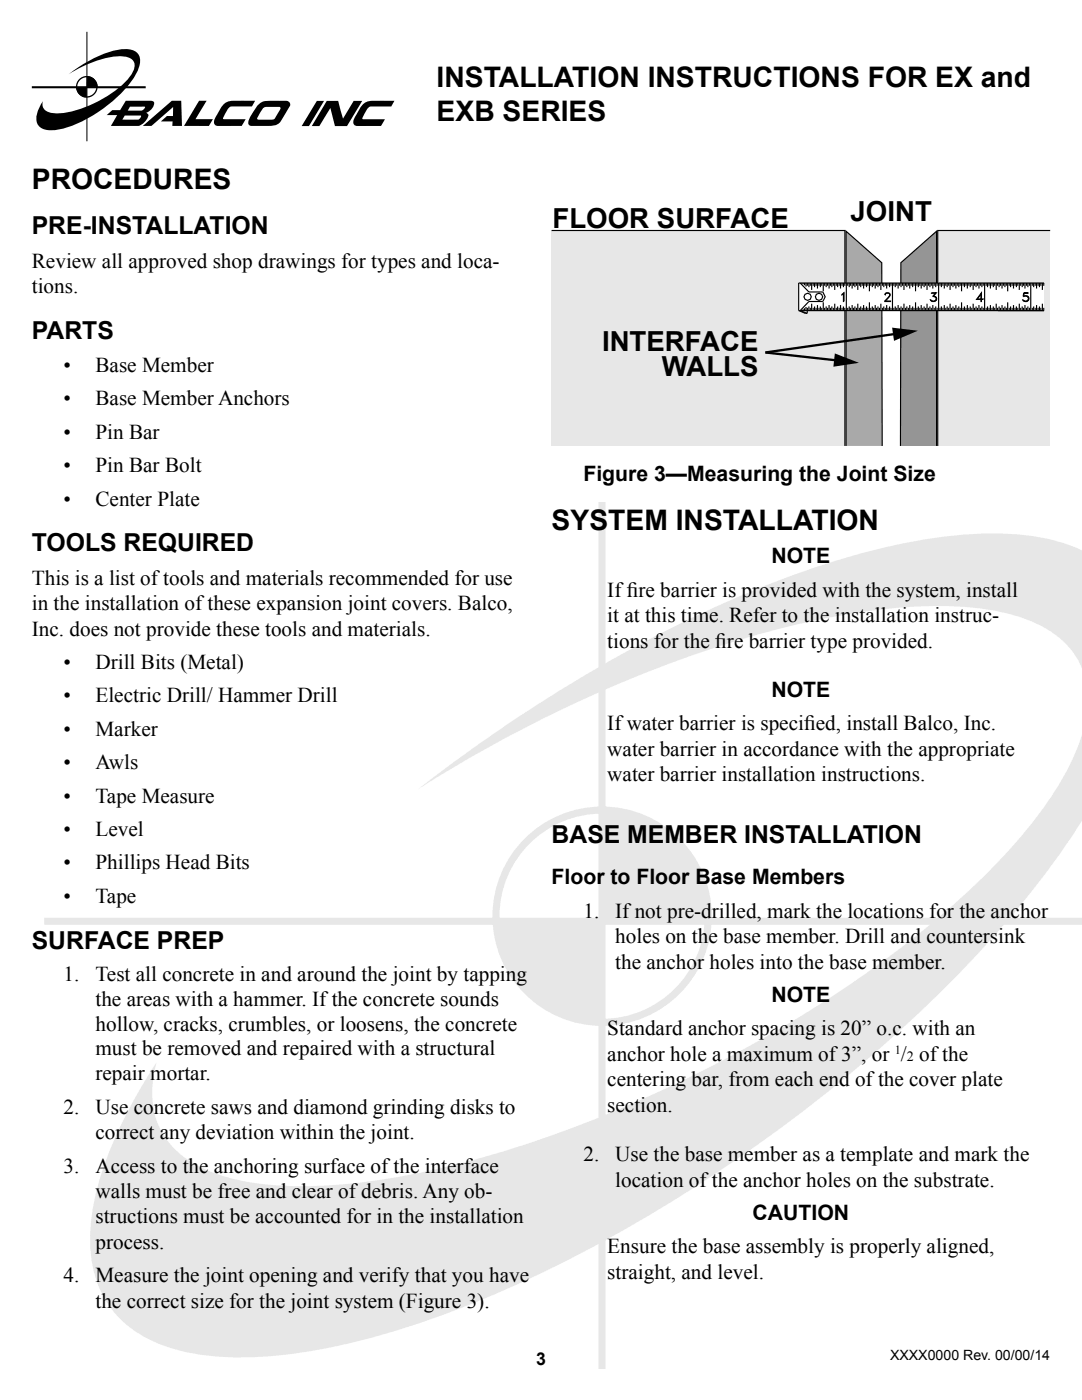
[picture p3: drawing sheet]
<svg xmlns="http://www.w3.org/2000/svg" width="216mm" height="279mm" viewBox="0 0 216 279" stroke-linecap="round" stroke-linejoin="round" font-family="sans-serif">
<defs><g id="words">
<g font-size="5.6">
<text x="87.1" y="17.3">INSTALLATION INSTRUCTIONS FOR EX and</text>
<text x="87.1" y="24.1">EXB SERIES</text>
<text x="6.3" y="37.6">PROCEDURES</text>
<text x="110.1" y="105.8">SYSTEM INSTALLATION</text>
</g>
<g font-size="5.5">
<text x="110.3" y="45.4">FLOOR SURFACE</text>
<text x="169.7" y="44.2">JOINT</text>
<text x="120.1" y="70">INTERFACE</text>
<text x="132.1" y="75.1">WALLS</text>
</g>
<g font-size="4.9">
<text x="6.3" y="46.7">PRE-INSTALLATION</text>
<text x="6.3" y="67.6">PARTS</text>
<text x="6.3" y="110">TOOLS REQUIRED</text>
<text x="110.1" y="168.2">BASE MEMBER INSTALLATION</text>
<text x="6.3" y="189.3">SURFACE PREP</text>
</g>
<g font-size="4.2">
<text x="6.3" y="53.4">Review all approved shop drawings for types and loca-</text>
<text x="6.3" y="58.5">tions.</text>
<text x="12.7" y="74.3">•</text>
<text x="19" y="74.3">Base Member</text>
<text x="12.7" y="80.9">•</text>
<text x="19" y="80.9">Base Member Anchors</text>
<text x="12.7" y="87.6">•</text>
<text x="19" y="87.6">Pin Bar</text>
<text x="12.7" y="94.3">•</text>
<text x="19" y="94.3">Pin Bar Bolt</text>
<text x="12.7" y="100.9">•</text>
<text x="19" y="100.9">Center Plate</text>
<text x="116.4" y="96.1">Figure 3—Measuring the Joint Size</text>
<text x="153.9" y="112.4">NOTE</text>
<text x="6.3" y="116.7">This is a list of tools and materials recommended for use</text>
<text x="121.2" y="119.1">If f</text>
<text x="125.1" y="119.1">ire barrier is provided with the system, install</text>
<text x="6.3" y="121.8">in the installation of these expansion joint covers. Balco,</text>
<text x="121.2" y="124.2">it at this time. Refer to the installation instruc-</text>
<text x="6.3" y="126.9">Inc. does not provide these tools and materials.</text>
<text x="121.2" y="129.3">tions for the f</text>
<text x="142.7" y="129.3">ire barrier type provided.</text>
<text x="12.7" y="133.5">•</text>
<text x="19" y="133.5">Drill Bits (Metal)</text>
<text x="12.7" y="140.2">•</text>
<text x="19" y="140.2">Electric Drill/ Hammer Drill</text>
<text x="153.9" y="139.1">NOTE</text>
<text x="12.7" y="146.9">•</text>
<text x="19" y="146.9">Marker</text>
<text x="121.2" y="145.8">If water barrier is specif</text>
<text x="160.4" y="145.8">ied, install Balco, Inc.</text>
<text x="12.7" y="153.5">•</text>
<text x="19" y="153.5">Awls</text>
<text x="121.2" y="150.9">water barrier in accordance with the appropriate</text>
<text x="121.2" y="155.9">water barrier installation instructions.</text>
<text x="12.7" y="160.2">•</text>
<text x="19" y="160.2">Tape Measure</text>
<text x="12.7" y="166.9">•</text>
<text x="19" y="166.9">Level</text>
<text x="12.7" y="173.5">•</text>
<text x="19" y="173.5">Phillips Head Bits</text>
<text x="110.1" y="176.5">Floor to Floor Base Members</text>
<text x="12.7" y="180.2">•</text>
<text x="19" y="180.2">Tape</text>
<text x="116.4" y="183.1">1.</text>
<text x="122.8" y="183.1">If not pre-drilled, mark the locations for the anchor</text>
<text x="122.8" y="188.2">holes on the base member. Drill and countersink</text>
<text x="12.7" y="195.8">1.</text>
<text x="19" y="195.8">Test all concrete in and around the joint by tapping</text>
<text x="122.8" y="193.3">the anchor holes into the base member.</text>
<text x="19" y="200.8">the areas with a hammer. If the concrete sounds</text>
<text x="153.9" y="200">NOTE</text>
<text x="19" y="205.7">hollow, cracks, crumbles, or loosens, the concrete</text>
<text x="121.2" y="206.6">Standard anchor spacing is 20” o.c. with an</text>
<text x="19" y="210.6">must be removed and repaired with a structural</text>
<text x="19" y="215.6">repair mortar.</text>
<text x="121.2" y="211.7">anchor hole a maximum of 3”, or / of the</text>
<text x="121.2" y="216.8">centering bar, from each end of the cover plate</text>
<text x="121.2" y="221.9">section.</text>
<text x="12.7" y="222.3">2.</text>
<text x="19" y="222.3">Use concrete saws and diamond grinding disks to</text>
<text x="19" y="227.3">correct any deviation within the joint.</text>
<text x="12.7" y="234">3.</text>
<text x="19" y="234">Access to the anchoring surface of the interface</text>
<text x="116.4" y="231.7">2.</text>
<text x="122.8" y="231.7">Use the base member as a template and mark the</text>
<text x="19" y="239.1">walls must be free and clear of debris. Any ob-</text>
<text x="122.8" y="236.8">location of the anchor holes on the substrate.</text>
<text x="19" y="244.2">structions must be accounted for in the installation</text>
<text x="150.2" y="243.5">CAUTION</text>
<text x="19" y="249.2">process.</text>
<text x="121.2" y="250.1">Ensure the base assembly is properly aligned,</text>
<text x="12.7" y="255.9">4.</text>
<text x="19" y="255.9">Measure the joint opening and verify that you have</text>
<text x="121.2" y="255.2">straight, and level.</text>
<text x="19" y="261">the correct size for the joint system (Figure 3).</text>
</g>
<text font-size="3.5" x="107" y="272.4">3</text>
<g font-size="2.8">
<text x="181" y="211.7">2</text>
<text x="177.6" y="271.4">XXXX0000 Rev. 00/00/14</text>
</g>
<text font-size="2.5" x="178.5" y="210.3">1</text>
</g></defs>
<g fill="none" stroke="#e6e7e8" stroke-width="1.4" stroke-linecap="butt">
<path d="M120.1 77.4v195.7M8.8 183.9h207.1"/>
<circle cx="120.2" cy="182.9" r="21.2"/>
</g>
<path d="M99.3 183.9h20.4l-.1 19.7-4.3 .2a23.6 23.6 0 0 1-14.5-13 18.3 18.3 0 0 1-1.5-6.9z" fill="#e6e7e8"/>
<path d="M99.3 183.9h20.4l-.1 19.7-4.3 .2a23.6 23.6 0 0 1-14.5-13 18.3 18.3 0 0 1-1.5-6.9z" fill="none" stroke="#e6e7e8" stroke-width=".69"/>
<path d="M120.6 162a17.6 17.6 0 0 1 14.3 6.1 23.6 23.6 0 0 1 6.2 11.5l.2 3.5 .1 .2h.2l-21.4 .4z" fill="#e6e7e8"/>
<path d="M120.6 162a17.6 17.6 0 0 1 14.3 6.1 23.6 23.6 0 0 1 6.2 11.5l.2 3.5 .1 .2h.2l-21.4 .4z" fill="none" stroke="#e6e7e8" stroke-width=".69"/>
<path d="M83.4 157.5l5.2-4a303.7 303.7 0 0 1 56.7-33.5 170.9 170.9 0 0 1 37-12 75.6 75.6 0 0 1 24.4-.9l3.9 .8 3.6 1.2 1.7 1.5v51.9l-2.4 5a223.5 223.5 0 0 1-38.1 41.9 304.7 304.7 0 0 1-74.6 48 170.9 170.9 0 0 1-37 11.9 75.7 75.7 0 0 1-24.3 1 29.4 29.4 0 0 1-13.7-5.4 21.6 21.6 0 0 1-7.8-18 53.1 53.1 0 0 1 5.4-20.8l3.5-6.9 4.3-7.2a18.8 18.8 0 0 0 .9 13.6 17.2 17.2 0 0 0 7.9 7.3 41.3 41.3 0 0 0 17.4 3.8 122.5 122.5 0 0 0 35.1-4.7 258.6 258.6 0 0 0 92.5-47 128.8 128.8 0 0 0 24.5-25.6 43.3 43.3 0 0 0 6.4-13.3v-11.5l-.6-2.5a17.2 17.2 0 0 0-7.9-7.4 41.3 41.3 0 0 0-17.4-3.7 122.5 122.5 0 0 0-35.1 4.6 262.2 262.2 0 0 0-62.4 26.3z" fill="#e6e7e8"/>
<g fill="#000">
<path d="M15.3 17.5h1.9v1.8a1.96 1.96 0 0 1-1.9-1.8zM17.4 15.3a2.06 2.06 0 0 1 2 2l-2 .1zM13.7 14.8a26.7 26.7 0 0 1 9.7-4.9 4.6 4.6 0 0 1 4 .7 2.78 2.78 0 0 1 .3 2.8 19.2 19.2 0 0 1-6.8 8 21.7 21.7 0 0 1-10.2 4.6 3.2 3.2 0 0 1-3.3-1.4 4.9 4.9 0 0 1 1.2-4.4l-.1 .6a1.9 1.9 0 0 0 2.1 1.8 18.9 18.9 0 0 0 10.8-3.4 13.2 13.2 0 0 0 5.3-5.4 1.72 1.72 0 0 0-1.2-2.4 14.5 14.5 0 0 0-9 1.8zM28.5 25.1l5.8-5h1.9l.1 5h-1.9v-.9h-2.3l1.2-1h1.2v-1.8l-4.3 3.7zM39.7 20.1h1.5l-2.2 3.7h3.5l-.8 1.3h-5zM44.7 20.7a5.4 5.4 0 0 1 3.5-.6h2.7l-.6 1.1h-4.1a3.9 3.9 0 0 0-1.7 2.4l.2 .2h4.3l-.8 1.3h-4.5a.91 .91 0 0 1-1-.4 .91 .91 0 0 1 .2-1.1l1.1-1.9zM63.2 20.1h1.5l-3.1 5.1h-1.4zM65.2 20.1h2.3l.9 3.6 2.2-3.6h1.7l-3.1 5.1h-2.4l-.9-3.7-2.2 3.7h-1.5zM72.5 20.8a5.4 5.4 0 0 1 3.5-.7h2.7l-.6 1.2h-4.1a3.9 3.9 0 0 0-1.7 2.3l.2 .2h4.3l-.8 1.3h-4.5a.91 .91 0 0 1-1-.4 .91 .91 0 0 1 .2-1.1l1.1-1.9z"/>
<path d="M21.3 23h2.1l-1.3 2.1h4.1a2.58 2.58 0 0 0 2.2-.3l.3-.3a2.43 2.43 0 0 0 .9-1.6l-.4-.4 .3-.1a2.33 2.33 0 0 0 1.3-1.9l-.2-.3-.6-.1h-4.9l-1.1 1.9h-1.6zM24.9 23.1h3.1l.2 .1-.4 .6-.3 .1h-3.1zM25.9 21.3l3.1 .1-.5 .6-.3 .1h-2.7z"/>
<path d="M51.6 20.8a12.4 12.4 0 0 0-2 3.5l-.1 .4 .4 .4h3.8a2.61 2.61 0 0 0 2.8-1.7l1.3-2.1a.69 .69 0 0 0-.2-1 3.5 3.5 0 0 0-2.1-.2h-2a2.43 2.43 0 0 0-1.9 .7zM52.6 21.5l.7-.2h2.5a.6 .6 0 0 1-.1 .9l-.9 1.5-.3 .1-3 .1-.2-.3z"/>
</g>
<path d="M17.3 6.4v21.8M17.4 15.3a2.06 2.06 0 0 1 2 2l-2 .1z" fill="none" stroke="#000" stroke-width=".2"/>
<path d="M6.3 17.4h22.8" fill="none" stroke="#000" stroke-width=".41"/>
<circle cx="17.3" cy="17.3" r="2.03" fill="none" stroke="#000" stroke-width=".26"/>
<path d="M15.3 17.5h1.9v1.8a1.96 1.96 0 0 1-1.9-1.8z" fill="none" stroke="#020405" stroke-width=".2"/>
<path d="M110.1 33.5h99.4v55.5h-99.4z" fill="#fff"/>
<path d="M187.1 46h22.4v43h-22.4z" fill="#e6e7e8"/>
<path d="M187 45.9h22.6v.2h-22.4v42.9h-.2z" fill="#000"/>
<path d="M110.1 46h58.5v43h-58.5z" fill="#e6e7e8"/>
<path d="M110.1 45.9h58.6v43.1h-.2v-42.9h-58.4z" fill="#000"/>
<path d="M179.8 52.4l7.1-6.3v42.9h-7.2z" fill="#939598"/>
<path d="M179.6 52.4l7.4-6.5v43.1h-.2v-42.6l-6.9 6.1-.1 36.5h-.2z" fill="#000"/>
<path d="M168.8 46.1l7.1 6.3 .1 36.6h-7.2z" fill="#a7a9ac"/>
<path d="M168.7 45.9l7.4 6.5v36.6h-.2l-.1-36.5-6.9-6.1v42.6h-.2z" fill="#000"/>
<path d="M159.4 56.5h48.9v5.5h-48.9z" fill="#fff"/>
<g fill="none" stroke="#000" stroke-width=".23">
<path d="M159.7 56.5l1.7 1.8h2.8l.5 .9-.5 1h-2.8l-1.7 1.8M159.9 56.5v.1M160.2 56.5v.2M160.5 56.5v.4M160.8 56.5v.7M161.1 56.5v.5M161.4 56.5v.8M161.7 56.5v.5M162 56.5v1.4M162.3 56.5v.5M162.5 56.5v.8M162.8 56.5v.5"/>
<path d="M163.1 56.5v1.1M163.4 56.5v.5M163.7 56.5v.8M164 56.5v.5M164.3 56.5v1.6M164.5 56.5v.5M164.9 56.5v.8M165.1 56.5v.5M165.4 56.5v1.1M165.7 56.5v.5M166 56.5v.8M166.3 56.5v.5"/>
<path d="M166.6 56.5v1.4M166.9 56.5v.5M167.1 56.5v.8M167.4 56.5v.5M167.7 56.5v1.1M168 58.8l.4-.4v1.8h-.1v-1.6zM168 56.5v.5M168.3 56.5v.8M168.6 56.5v.5M168.9 56.5v5.5M169.2 56.5v.5M169.5 56.5v.8"/>
<path d="M169.7 56.5v.5M170 56.5v1.1M170.3 56.5v.5M170.6 56.5v.8M170.9 56.5v.5M171.2 56.5v1.4M171.5 56.5v.5M171.7 56.5v.8M172 56.5v.5M172.3 56.5v1.1M172.6 56.5v.5M172.9 56.5v.8"/>
<path d="M173.2 56.5v.5M173.5 56.5v1.6M173.8 56.5v.5M174.1 56.5v.8M174.3 56.5v.5M174.6 56.5v1.1M174.9 56.5v.5M175.2 56.5v.8M175.5 56.5v.5M175.8 56.5v1.4M176.1 56.5v.5M176.3 56.5v.8"/>
<path d="M176.6 56.5v.5M176.9 56.5v1.1M177.2 56.5v.5M177.5 56.5v.8M177.8 56.5v.5M178.1 56.5v5.5M178.4 56.5v.5M178.6 56.5v.8M178.9 56.5v.5M179.2 56.5v1.1M179.5 56.5v.5M179.8 56.5v.8"/>
<path d="M180.1 56.5v.5M180.4 56.5v1.4M180.7 56.5v.5M181 56.5v.8M181.3 56.5v.5M181.5 56.5v1.1M181.8 56.5v.5M182.1 56.5v.8M182.4 56.5v.5M182.7 56.5v1.6M183 56.5v.5M183.2 56.5v.8"/>
<path d="M183.5 56.5v.5M183.8 56.5v1.1M184.1 56.5v.5M184.4 56.5v.8M184.7 56.5v.5M185 56.5v1.4M185.3 56.5v.5M185.6 56.5v.8M185.8 59.9l.2 .2M185.8 56.5v.5M186.1 56.5v1.1M186.2 59.1a.57 .57 0 0 1 .7 .6 .57 .57 0 0 1-.8 .5l-.2-.1-.2-.3h.1a.6 .6 0 0 0 1 0"/>
<path d="M186.4 56.5v.5M186.5 59.2l.2 .1 .1 .3-.1 .3-.2 .2M186.7 56.5v.8M186.7 58.4l-.6 .8 .5 .1 .2 .2M186.7 58.5l-.8-.1h.9l-.6 .8M187 56.5v.5M187.2 56.5h-27.8v5.5h48.9M187.6 56.5v.5M187.8 56.5v.8M188.1 56.5v.5M188.4 56.5v1.1M188.7 56.5v.5"/>
<path d="M189 56.5v.8M189.3 56.5v.5M189.6 56.5v1.4M189.9 56.5v.5M190.2 56.5v.8M190.4 56.5v.5M190.7 56.5v1.1M191 56.5v.5M191.3 56.5v.8M191.6 56.5v.5M191.9 56.5v1.6M192.2 56.5v.5"/>
<path d="M192.4 56.5v.8M192.7 56.5v.5M193 56.5v1.1M193.3 56.5v.5M193.6 56.5v.8M193.9 56.5v.5M194.2 56.5v1.4M194.5 56.5v.5M194.8 56.5v.8M195 59.7l1.2 .1h-1.3l.9-1.4v1.8v-1.5l-.8 1.1M195 56.5v.5M195.3 56.5v1.1"/>
<path d="M195.6 56.5v.5M195.9 56.5v.8M196.2 56.5v.5M196.5 56.5v5.5M196.8 56.5v.5M197 56.5v.8M197.4 56.5v.5M197.6 56.5v1.1M197.9 56.5v.5M198.2 56.5v.8M198.5 56.5v.5M198.8 56.5v1.4"/>
<path d="M199.1 56.5v.5M199.4 56.5v.8M199.6 56.5v.5M199.9 56.5v1.1M200.2 56.5v.5M200.5 56.5v.8M200.8 56.5v.5M201.1 56.5v1.6M201.4 56.5v.5M201.7 56.5v.8M202 56.5v.5M202.2 56.5v1.1"/>
<path d="M202.5 56.5v.5M202.8 56.5v.8M203.1 56.5v.5M203.4 56.5v1.4M203.7 56.5v.5M204 56.5v.8M204.2 59.9l.2 .2M204.2 56.5v.5M204.5 56.5v1.1M204.8 56.5v.5M204.9 59.1a.53 .53 0 0 1 .3 .5 .53 .53 0 0 1-.3 .5M205.1 56.5v.8"/>
<path d="M205.2 59.4a.75 .75 0 0 0-1-.2l.1-.8h.8l-.7 .1-.1 .6h.7a.57 .57 0 0 1 .3 .5 .57 .57 0 0 1-.3 .5l-.4 .1-.4-.2v-.2a.6 .6 0 0 0 1 0M205.4 56.5v.5M205.7 56.5v5.5M206 56.5v.5M206.3 56.5v.8M206.6 56.5v.5M206.8 56.5v1.1M207.1 56.5v.5M207.4 56.5v.8M207.7 56.5v.5M208 56.5v1.4M208.3 56.5v.5"/>
<path d="M208.3 56.5h-21v5.5M159.4 62l1.3 .5h.3M159.7 62l1.3 .5 .1-.5M159.9 61.9v.1M160.2 61.7v.3M160.5 61.5v.5M160.8 61.3v.7M161.1 61.4v.6M161.4 61.2v.8M161.7 61.4v.6M162 60.6v1.4M162.3 61.4v.6"/>
<path d="M162.5 61.2v.8M162.8 61.4v.6M163.1 60.9v1.1M163.4 61.4v.6M163.7 61.2v.8M164 61.4v.6M164.3 60.3v1.7M164.5 61.4v.6M164.9 61.2v.8M165.1 61.4v.6M165.4 60.9v1.1M165.7 61.4v.6"/>
<path d="M166 61.2v.8M166.3 61.4v.6M166.6 60.6v1.4M166.9 61.4v.6M167.1 61.2v.8M167.4 61.4v.6M167.7 60.9v1.1M168 61.4v.6M168.3 61.2v.8M168.6 61.4v.6M169.2 61.4v.6M169.5 61.2v.8"/>
<path d="M169.7 61.4v.6M170 60.9v1.1M170.3 61.4v.6M170.6 61.2v.8M170.9 61.4v.6M171.2 60.6v1.4M171.5 61.4v.6M171.7 61.2v.8M172 61.4v.6M172.3 60.9v1.1M172.6 61.4v.6M172.9 61.2v.8"/>
<path d="M173.2 61.4v.6M173.5 60.3v1.7M173.8 61.4v.6M174.1 61.2v.8M174.3 61.4v.6M174.6 60.9v1.1M174.9 61.4v.6M175.2 61.2v.8M175.5 61.4v.6M175.8 60.6v1.4M176.1 61.4v.6M176.3 61.2v.8"/>
<path d="M176.6 60.1l1.1 .1h-1.2l.8-.9a.55 .55 0 0 0 .1-.7l-.5-.1-.3 .3v-.2l.3-.2 .6 .2a.55 .55 0 0 1-.2 .7l-.7 .9M176.6 61.4v.6M176.9 60.9v1.1M177.2 61.4v.6M177.5 61.2v.8M177.8 61.4v.6M178.4 61.4v.6M178.6 61.2v.8M178.9 61.4v.6M179.2 60.9v1.1M179.5 61.4v.6M179.8 61.2v.8"/>
<path d="M180.1 61.4v.6M180.4 60.6v1.4M180.7 61.4v.6M181 61.2v.8M181.3 61.4v.6M181.5 60.9v1.1M181.8 61.4v.6M182.1 61.2v.8M182.4 61.4v.6M182.7 60.3v1.7M183 61.4v.6M183.2 61.2v.8"/>
<path d="M183.5 61.4v.6M183.8 60.9v1.1M184.1 61.4v.6M184.4 61.2v.8M184.7 61.4v.6M185 60.6v1.4M185.3 61.4v.6M185.6 61.2v.8M185.8 61.4v.6M186.1 60.9v1.1M186.4 61.4v.6M186.7 61.2v.8"/>
<path d="M187 61.4v.6M187.6 61.4v.6M187.8 61.2v.8M188.1 61.4v.6M188.4 60.9v1.1M188.7 61.4v.6M189 61.2v.8M189.3 61.4v.6M189.6 60.6v1.4M189.9 61.4v.6M190.2 61.2v.8M190.4 61.4v.6"/>
<path d="M190.7 60.9v1.1M191 61.4v.6M191.3 61.2v.8M191.6 61.4v.6M191.9 60.3v1.7M192.2 61.4v.6M192.4 61.2v.8M192.7 61.4v.6M193 60.9v1.1M193.3 61.4v.6M193.6 61.2v.8M193.9 61.4v.6"/>
<path d="M194.2 60.6v1.4M194.5 61.4v.6M194.8 61.2v.8M195 61.4v.6M195.3 60.9v1.1M195.6 61.4v.6M195.9 61.2v.8M196.2 61.4v.6M196.8 61.4v.6M197 61.2v.8M197.4 61.4v.6M197.6 60.9v1.1"/>
<path d="M197.9 61.4v.6M198.2 61.2v.8M198.5 61.4v.6M198.8 60.6v1.4M199.1 61.4v.6M199.4 61.2v.8M199.6 61.4v.6M199.9 60.9v1.1M200.2 61.4v.6M200.5 61.2v.8M200.8 61.4v.6M201.1 60.3v1.7"/>
<path d="M201.4 61.4v.6M201.7 61.2v.8M202 61.4v.6M202.2 60.9v1.1M202.5 61.4v.6M202.8 61.2v.8M203.1 61.4v.6M203.4 60.6v1.4M203.7 61.4v.6M204 61.2v.8M204.2 61.4v.6M204.5 60.9v1.1"/>
<path d="M204.8 61.4v.6M205.1 61.2v.8M205.4 61.4v.6M206 61.4v.6M206.3 61.2v.8M206.6 61.4v.6M206.8 60.9v1.1M207.1 61.4v.6M207.4 61.2v.8M207.7 61.4v.6M208 60.6v1.4M208.3 61.4v.6"/>
<circle cx="161.2" cy="59.2" r=".72"/>
<circle cx="163.4" cy="59.2" r=".73"/>
</g>
<path d="M179.1 66.6l-26.4 3.7 14.6 1.7" fill="none" stroke="#000" stroke-width=".46"/>
<path d="M166.6 70.5l4.8 1.9-5.1 .8zM178 65.4l5.1 .6-4.7 2z" fill="#000"/>
<path d="M110.1 89h99.4v11.1h-99.4z" fill="#fff"/>
<use href="#words"/>
</svg>
